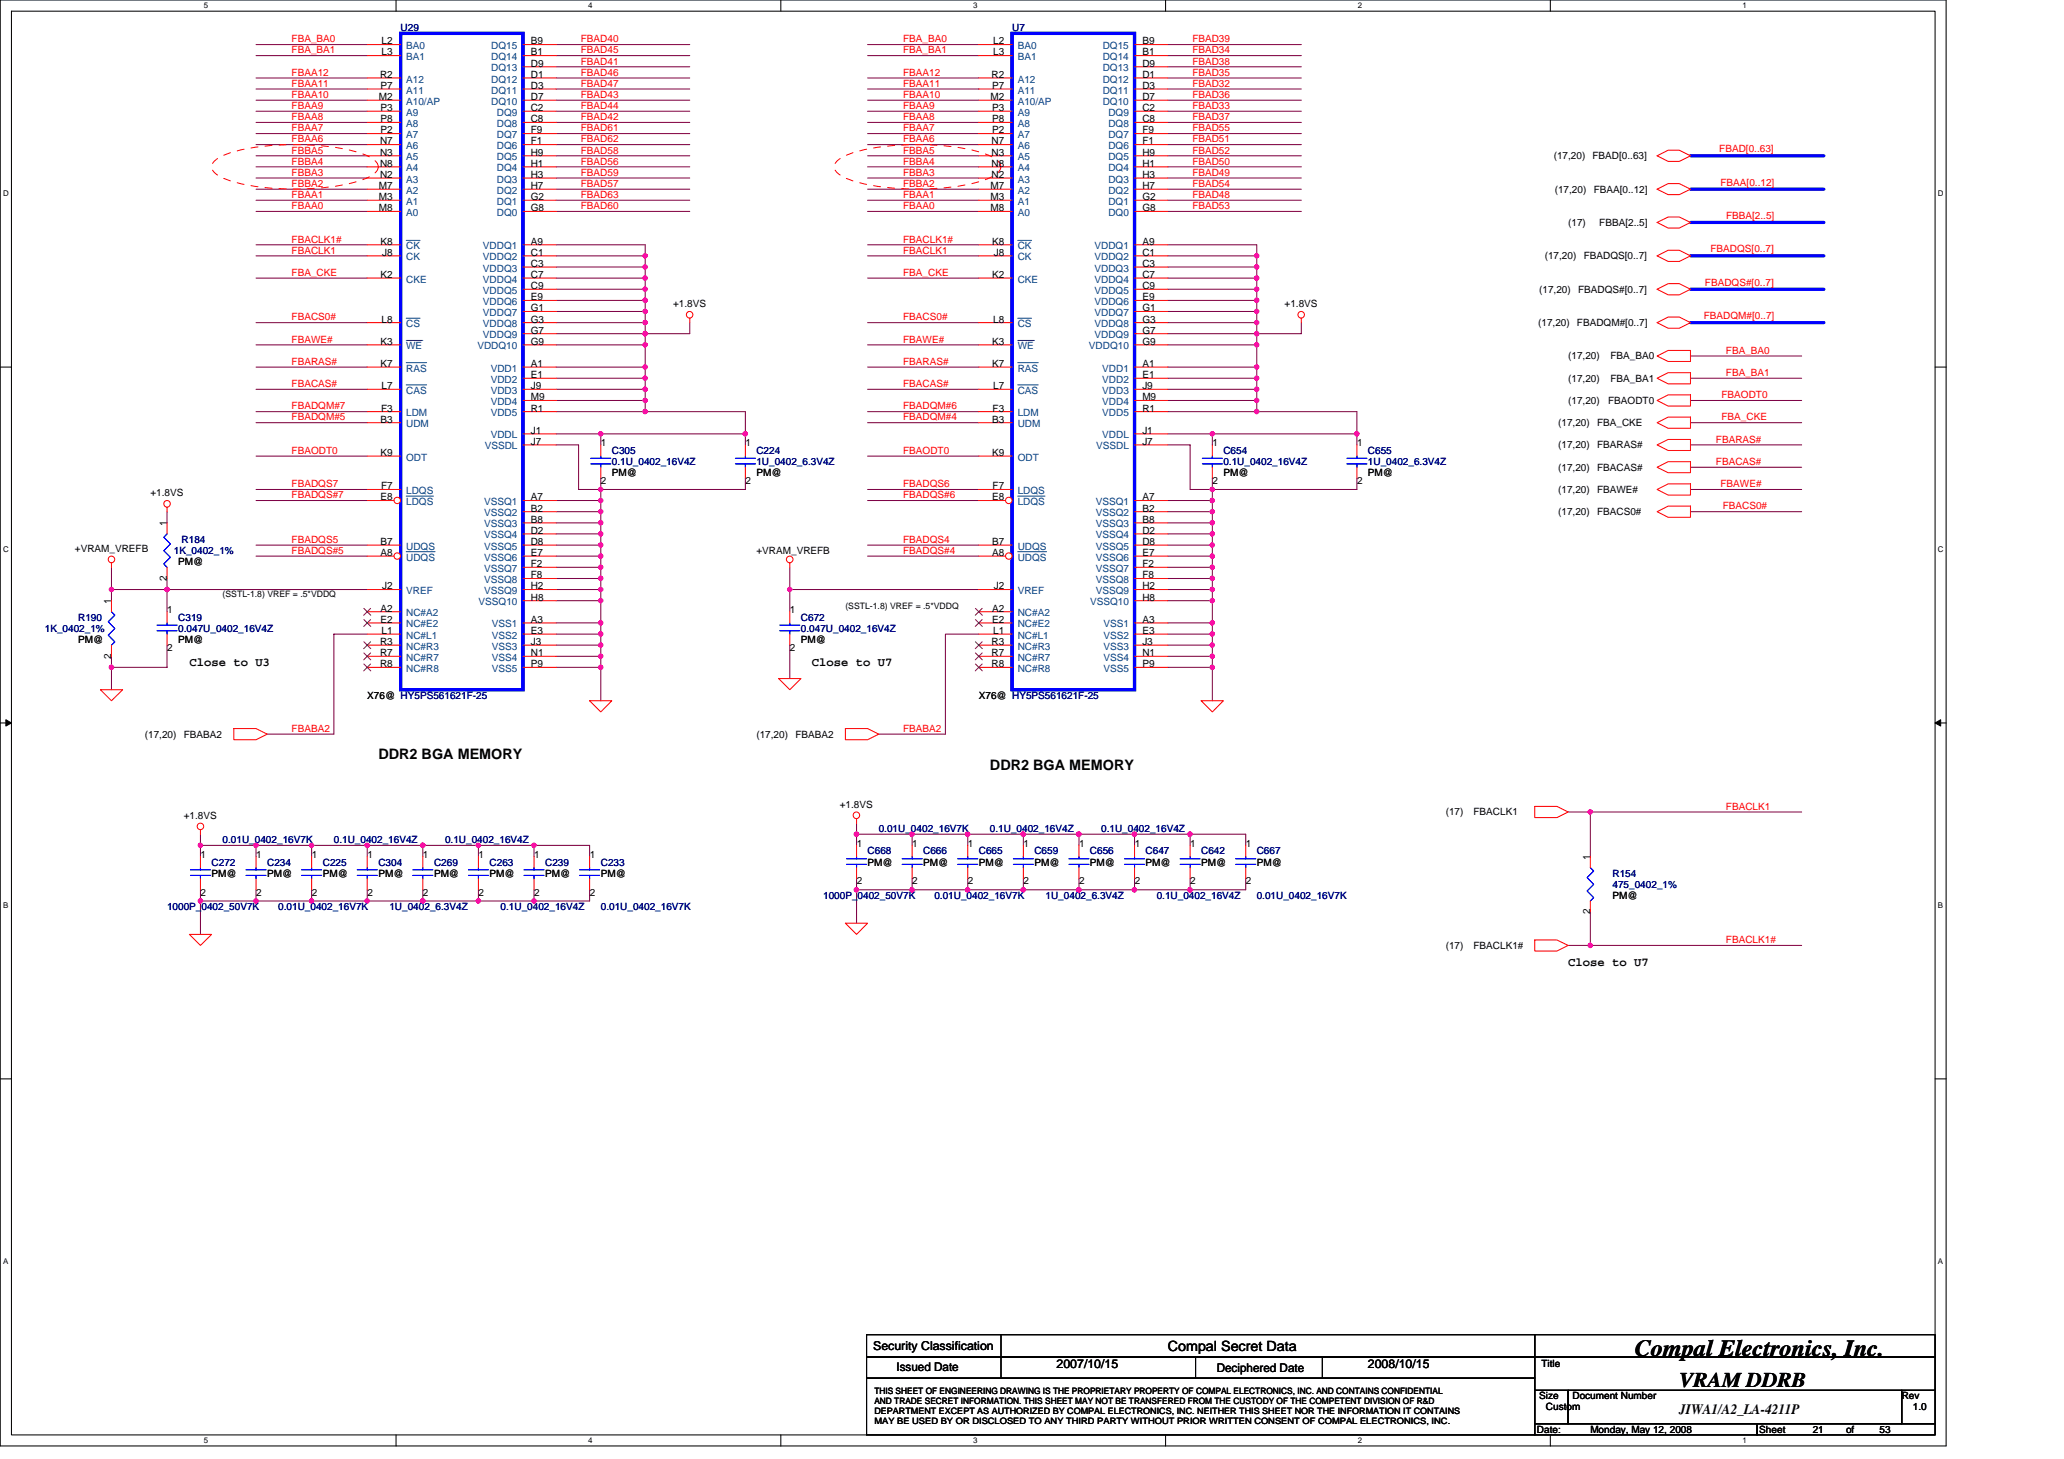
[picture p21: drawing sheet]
<svg xmlns="http://www.w3.org/2000/svg" width="297mm" height="210mm" viewBox="0 0 297 210" stroke-linecap="round" stroke-linejoin="round" font-family="sans-serif">
<defs><g id="words">
<text font-size="3.3" x="235.3" y="195.1">Compal Electronics, Inc.</text>
<text font-size="3" x="241.7" y="199.6">VRAM DDRB</text>
<g font-size="2.1">
<text x="54.5" y="109.2">DDR2 BGA MEMORY</text>
<text x="142.5" y="110.7">DDR2 BGA MEMORY</text>
<text x="241.7" y="203.5">JIWA1/A2_LA-4211P</text>
</g>
<text font-size="2" x="168.1" y="194.3">Compal Secret Data</text>
<g font-size="1.8">
<text x="27.3" y="95.8">Close to U3</text>
<text x="116.9" y="95.8">Close to U7</text>
<text x="225.7" y="139">Close to U7</text>
<text x="125.7" y="194.2">Security Classification</text>
<text x="152.1" y="196.8">2007/10/15</text>
<text x="196.9" y="196.8">2008/10/15</text>
</g>
<g font-size="1.7">
<text x="129" y="197.3">Issued Date</text>
<text x="175.1" y="197.4">Deciphered Date</text>
</g>
<g font-size="1.4" fill="#000080">
<text x="57.7" y="4.5">U29</text>
<text x="145.7" y="4.5">U7</text>
<text x="88" y="65.3">C305</text>
<text x="108.9" y="65.3">C224</text>
<text x="176.1" y="65.3">C654</text>
<text x="196.9" y="65.3">C655</text>
<text x="88" y="66.9">0.1U_0402_16V4Z</text>
<text x="108.9" y="66.9">1U_0402_6.3V4Z</text>
<text x="176.1" y="66.9">0.1U_0402_16V4Z</text>
<text x="196.9" y="66.9">1U_0402_6.3V4Z</text>
<text x="25" y="79.7">1K_0402_1%</text>
<text x="26.1" y="78.1">R184</text>
<text x="11.3" y="89.3">R190</text>
<text x="25.7" y="89.3">C319</text>
<text x="115.3" y="89.3">C672</text>
<text x="6.5" y="90.9">1K_0402_1%</text>
<text x="25.7" y="90.9">0.047U_0402_16V4Z</text>
<text x="115.3" y="90.9">0.047U_0402_16V4Z</text>
<text x="126.5" y="119.7">0.01U_0402_16V7K</text>
<text x="142.5" y="119.7">0.1U_0402_16V4Z</text>
<text x="158.5" y="119.7">0.1U_0402_16V4Z</text>
<text x="30.5" y="124.5">C272</text>
<text x="32" y="121.3">0.01U_0402_16V7K</text>
<text x="38.5" y="124.5">C234</text>
<text x="46.5" y="124.5">C225</text>
<text x="48" y="121.3">0.1U_0402_16V4Z</text>
<text x="54.5" y="124.5">C304</text>
<text x="62.5" y="124.5">C269</text>
<text x="64" y="121.3">0.1U_0402_16V4Z</text>
<text x="70.5" y="124.5">C263</text>
<text x="78.5" y="124.5">C239</text>
<text x="86.5" y="124.5">C233</text>
<text x="124.9" y="122.9">C668</text>
<text x="132.9" y="122.9">C666</text>
<text x="140.9" y="122.9">C665</text>
<text x="148.9" y="122.9">C659</text>
<text x="156.9" y="122.9">C656</text>
<text x="164.9" y="122.9">C647</text>
<text x="172.9" y="122.9">C642</text>
<text x="180.9" y="122.9">C667</text>
<text x="24" y="130.9">1000P_0402_50V7K</text>
<text x="40" y="130.9">0.01U_0402_16V7K</text>
<text x="56" y="130.9">1U_0402_6.3V4Z</text>
<text x="72" y="130.9">0.1U_0402_16V4Z</text>
<text x="86.5" y="130.9">0.01U_0402_16V7K</text>
<text x="118.5" y="129.3">1000P_0402_50V7K</text>
<text x="134.5" y="129.3">0.01U_0402_16V7K</text>
<text x="150.5" y="129.3">1U_0402_6.3V4Z</text>
<text x="166.5" y="129.3">0.1U_0402_16V4Z</text>
<text x="180.9" y="129.3">0.01U_0402_16V7K</text>
<text x="232.1" y="126.1">R154</text>
<text x="232.1" y="127.7">475_0402_1%</text>
</g>
<g font-size="1.4" fill="#f00">
<text x="42" y="7.7">FBA_BA1</text>
<text x="42" y="6.1">FBA_BA0</text>
<text x="42" y="10.9">FBAA12</text>
<text x="83.6" y="10.9">FBAD46</text>
<text x="83.6" y="7.7">FBAD45</text>
<text x="83.6" y="9.3">FBAD41</text>
<text x="83.6" y="6.1">FBAD40</text>
<text x="130" y="7.7">FBA_BA1</text>
<text x="130" y="6.1">FBA_BA0</text>
<text x="130" y="10.9">FBAA12</text>
<text x="171.6" y="7.7">FBAD34</text>
<text x="171.6" y="6.1">FBAD39</text>
<text x="171.6" y="9.3">FBAD38</text>
<text x="171.6" y="10.9">FBAD35</text>
<text x="42" y="17.3">FBAA8</text>
<text x="42" y="14.1">FBAA10</text>
<text x="42" y="15.7">FBAA9</text>
<text x="42" y="12.5">FBAA11</text>
<text x="83.6" y="15.7">FBAD44</text>
<text x="83.6" y="12.5">FBAD47</text>
<text x="83.6" y="17.3">FBAD42</text>
<text x="83.6" y="14.1">FBAD43</text>
<text x="130" y="17.3">FBAA8</text>
<text x="130" y="14.1">FBAA10</text>
<text x="130" y="15.7">FBAA9</text>
<text x="130" y="12.5">FBAA11</text>
<text x="171.6" y="15.7">FBAD33</text>
<text x="171.6" y="12.5">FBAD32</text>
<text x="171.6" y="17.3">FBAD37</text>
<text x="171.6" y="14.1">FBAD36</text>
<text x="42" y="23.7">FBBA4</text>
<text x="42" y="22.1">FBBA5</text>
<text x="42" y="18.9">FBAA7</text>
<text x="42" y="20.5">FBAA6</text>
<text x="83.6" y="20.5">FBAD62</text>
<text x="83.6" y="18.9">FBAD61</text>
<text x="83.6" y="22.1">FBAD58</text>
<text x="83.6" y="23.7">FBAD56</text>
<text x="130" y="23.7">FBBA4</text>
<text x="130" y="22.1">FBBA5</text>
<text x="130" y="18.9">FBAA7</text>
<text x="130" y="20.5">FBAA6</text>
<text x="171.6" y="23.7">FBAD50</text>
<text x="171.6" y="18.9">FBAD55</text>
<text x="171.6" y="22.1">FBAD52</text>
<text x="171.6" y="20.5">FBAD51</text>
<text x="247.4" y="21.9">FBAD[0..63]</text>
<text x="42" y="26.9">FBBA2</text>
<text x="42" y="28.5">FBAA1</text>
<text x="42" y="25.3">FBBA3</text>
<text x="83.6" y="25.3">FBAD59</text>
<text x="83.6" y="26.9">FBAD57</text>
<text x="83.6" y="28.5">FBAD63</text>
<text x="130" y="26.9">FBBA2</text>
<text x="130" y="28.5">FBAA1</text>
<text x="130" y="25.3">FBBA3</text>
<text x="171.6" y="28.5">FBAD48</text>
<text x="171.6" y="26.9">FBAD54</text>
<text x="171.6" y="25.3">FBAD49</text>
<text x="247.6" y="26.7">FBAA[0..12]</text>
<text x="42" y="34.9">FBACLK1#</text>
<text x="42" y="30.1">FBAA0</text>
<text x="83.6" y="30.1">FBAD60</text>
<text x="130" y="34.9">FBACLK1#</text>
<text x="130" y="30.1">FBAA0</text>
<text x="171.6" y="30.1">FBAD53</text>
<text x="248.4" y="31.5">FBBA[2..5]</text>
<text x="42" y="39.7">FBA_CKE</text>
<text x="42" y="36.5">FBACLK1</text>
<text x="130" y="36.5">FBACLK1</text>
<text x="130" y="39.7">FBA_CKE</text>
<text x="245.4" y="41.1">FBADQS#[0..7]</text>
<text x="246.2" y="36.3">FBADQS[0..7]</text>
<text x="42" y="46.1">FBACS0#</text>
<text x="130" y="46.1">FBACS0#</text>
<text x="245.2" y="45.9">FBADQM#[0..7]</text>
<text x="42" y="49.3">FBAWE#</text>
<text x="42" y="52.5">FBARAS#</text>
<text x="130" y="49.3">FBAWE#</text>
<text x="130" y="52.5">FBARAS#</text>
<text x="248.4" y="50.9">FBA_BA0</text>
<text x="42" y="55.7">FBACAS#</text>
<text x="42" y="58.9">FBADQM#7</text>
<text x="130" y="55.7">FBACAS#</text>
<text x="130" y="58.9">FBADQM#6</text>
<text x="247.8" y="57.3">FBAODT0</text>
<text x="248.4" y="54.1">FBA_BA1</text>
<text x="42" y="65.3">FBAODT0</text>
<text x="42" y="60.5">FBADQM#5</text>
<text x="130" y="65.3">FBAODT0</text>
<text x="130" y="60.5">FBADQM#4</text>
<text x="246.9" y="63.7">FBARAS#</text>
<text x="247.8" y="60.5">FBA_CKE</text>
<text x="42" y="71.7">FBADQS#7</text>
<text x="42" y="70.1">FBADQS7</text>
<text x="130" y="71.7">FBADQS#6</text>
<text x="130" y="70.1">FBADQS6</text>
<text x="246.9" y="66.9">FBACAS#</text>
<text x="247.6" y="70.1">FBAWE#</text>
<text x="247.9" y="73.3">FBACS0#</text>
<text x="42" y="79.7">FBADQS#5</text>
<text x="42" y="78.1">FBADQS5</text>
<text x="130" y="79.7">FBADQS#4</text>
<text x="130" y="78.1">FBADQS4</text>
<text x="42" y="105.3">FBABA2</text>
<text x="130" y="105.3">FBABA2</text>
<text x="248.4" y="116.5">FBACLK1</text>
<text x="248.4" y="135.7">FBACLK1#</text>
</g>
<g font-size="1.4">
<text x="54.7" y="11.2">R2</text>
<text x="54.9" y="8">L3</text>
<text x="54.9" y="6.4">L2</text>
<text x="76.4" y="8">B1</text>
<text x="76.4" y="9.6">D9</text>
<text x="76.4" y="11.2">D1</text>
<text x="76.4" y="6.4">B9</text>
<text x="142.7" y="11.2">R2</text>
<text x="142.9" y="8">L3</text>
<text x="142.9" y="6.4">L2</text>
<text x="164.4" y="8">B1</text>
<text x="164.4" y="9.6">D9</text>
<text x="164.4" y="11.2">D1</text>
<text x="164.4" y="6.4">B9</text>
<text x="54.5" y="14.4">M2</text>
<text x="54.8" y="12.8">P7</text>
<text x="54.8" y="16">P3</text>
<text x="54.8" y="17.6">P8</text>
<text x="76.4" y="16">C2</text>
<text x="76.4" y="17.6">C8</text>
<text x="76.4" y="12.8">D3</text>
<text x="76.4" y="14.4">D7</text>
<text x="142.5" y="14.4">M2</text>
<text x="142.8" y="12.8">P7</text>
<text x="142.8" y="16">P3</text>
<text x="142.8" y="17.6">P8</text>
<text x="164.4" y="16">C2</text>
<text x="164.4" y="17.6">C8</text>
<text x="164.4" y="12.8">D3</text>
<text x="164.4" y="14.4">D7</text>
<text x="54.7" y="20.8">N7</text>
<text x="54.7" y="22.4">N3</text>
<text x="54.7" y="24">N8</text>
<text x="54.8" y="19.2">P2</text>
<text x="76.4" y="19.2">F9</text>
<text x="76.4" y="20.8">F1</text>
<text x="76.4" y="22.4">H9</text>
<text x="76.4" y="24">H1</text>
<text x="142.7" y="20.8">N7</text>
<text x="142.7" y="22.4">N3</text>
<text x="142.7" y="24">N8</text>
<text x="142.8" y="19.2">P2</text>
<text x="164.4" y="19.2">F9</text>
<text x="164.4" y="20.8">F1</text>
<text x="164.4" y="22.4">H9</text>
<text x="164.4" y="24">H1</text>
<text x="223.6" y="22.9">(17,20)</text>
<text x="229.2" y="22.9">FBAD[0..63]</text>
<text x="54.5" y="28.8">M3</text>
<text x="54.5" y="27.2">M7</text>
<text x="54.7" y="25.6">N2</text>
<text x="76.4" y="25.6">H3</text>
<text x="76.4" y="27.2">H7</text>
<text x="76.4" y="28.8">G2</text>
<text x="142.5" y="28.8">M3</text>
<text x="142.5" y="27.2">M7</text>
<text x="142.7" y="25.6">N2</text>
<text x="164.4" y="25.6">H3</text>
<text x="164.4" y="27.2">H7</text>
<text x="164.4" y="28.8">G2</text>
<text x="223.7" y="27.7">(17,20)</text>
<text x="229.4" y="27.7">FBAA[0..12]</text>
<text x="54.5" y="30.4">M8</text>
<text x="54.8" y="35.2">K8</text>
<text x="76.4" y="30.4">G8</text>
<text x="76.4" y="35.2">A9</text>
<text x="142.5" y="30.4">M8</text>
<text x="142.8" y="35.2">K8</text>
<text x="164.4" y="30.4">G8</text>
<text x="164.4" y="35.2">A9</text>
<text x="225.7" y="32.5">(17)</text>
<text x="230.2" y="32.5">FBBA[2..5]</text>
<text x="54.8" y="40">K2</text>
<text x="55" y="36.8">J8</text>
<text x="76.4" y="36.8">C1</text>
<text x="76.4" y="38.4">C3</text>
<text x="76.4" y="40">C7</text>
<text x="76.4" y="41.6">C9</text>
<text x="142.8" y="40">K2</text>
<text x="143" y="36.8">J8</text>
<text x="164.4" y="36.8">C1</text>
<text x="164.4" y="38.4">C3</text>
<text x="164.4" y="40">C7</text>
<text x="164.4" y="41.6">C9</text>
<text x="222.3" y="37.3">(17,20)</text>
<text x="227.9" y="37.3">FBADQS[0..7]</text>
<text x="54.9" y="46.4">L8</text>
<text x="76.4" y="43.2">E9</text>
<text x="76.4" y="44.8">G1</text>
<text x="76.4" y="46.4">G3</text>
<text x="76.4" y="48">G7</text>
<text x="96.9" y="44.2">+1.8VS</text>
<text x="142.9" y="46.4">L8</text>
<text x="164.4" y="43.2">E9</text>
<text x="164.4" y="44.8">G1</text>
<text x="164.4" y="46.4">G3</text>
<text x="164.4" y="48">G7</text>
<text x="184.9" y="44.2">+1.8VS</text>
<text x="221.4" y="46.9">(17,20)</text>
<text x="221.5" y="42.1">(17,20)</text>
<text x="226.9" y="46.9">FBADQM#[0..7]</text>
<text x="227.1" y="42.1">FBADQS#[0..7]</text>
<text x="54.8" y="52.8">K7</text>
<text x="54.8" y="49.6">K3</text>
<text x="76.4" y="52.8">A1</text>
<text x="76.4" y="49.6">G9</text>
<text x="142.8" y="52.8">K7</text>
<text x="142.8" y="49.6">K3</text>
<text x="164.4" y="52.8">A1</text>
<text x="164.4" y="49.6">G9</text>
<text x="225.7" y="51.7">(17,20)</text>
<text x="231.8" y="51.7">FBA_BA0</text>
<text x="54.8" y="59.2">F3</text>
<text x="54.9" y="56">L7</text>
<text x="76.4" y="54.4">E1</text>
<text x="76.4" y="56">J9</text>
<text x="76.4" y="57.6">M9</text>
<text x="76.4" y="59.2">R1</text>
<text x="142.9" y="59.2">F3</text>
<text x="142.9" y="56">L7</text>
<text x="164.4" y="54.4">E1</text>
<text x="164.4" y="56">J9</text>
<text x="164.4" y="57.6">M9</text>
<text x="164.4" y="59.2">R1</text>
<text x="225.7" y="58.1">(17,20)</text>
<text x="225.7" y="54.9">(17,20)</text>
<text x="231.4" y="58.1">FBAODT0</text>
<text x="231.8" y="54.9">FBA_BA1</text>
<text x="54.8" y="60.8">B3</text>
<text x="54.8" y="65.6">K9</text>
<text x="76.4" y="62.4">J1</text>
<text x="76.4" y="64">J7</text>
<text x="86.5" y="64.2">1</text>
<text x="107.3" y="64.2">1</text>
<text x="142.8" y="60.8">B3</text>
<text x="142.8" y="65.6">K9</text>
<text x="164.4" y="62.4">J1</text>
<text x="164.4" y="64">J7</text>
<text x="174.5" y="64.2">1</text>
<text x="195.3" y="64.2">1</text>
<text x="224.2" y="61.3">(17,20)</text>
<text x="224.2" y="64.5">(17,20)</text>
<text x="229.8" y="61.3">FBA_CKE</text>
<text x="229.8" y="64.5">FBARAS#</text>
<text x="21.7" y="71.4">+1.8VS</text>
<text x="54.8" y="72">E8</text>
<text x="54.8" y="70.4">F7</text>
<text x="76.4" y="72">A7</text>
<text x="86.5" y="69.6">2</text>
<text x="88" y="68.5">PM@</text>
<text x="107.3" y="69.6">2</text>
<text x="108.9" y="68.5">PM@</text>
<text x="142.8" y="72">E8</text>
<text x="142.9" y="70.4">F7</text>
<text x="164.4" y="72">A7</text>
<text x="174.5" y="69.6">2</text>
<text x="176.1" y="68.5">PM@</text>
<text x="195.3" y="69.6">2</text>
<text x="196.9" y="68.5">PM@</text>
<text x="224.2" y="67.7">(17,20)</text>
<text x="224.2" y="70.9">(17,20)</text>
<text x="229.8" y="67.7">FBACAS#</text>
<text x="229.8" y="70.9">FBAWE#</text>
<text x="24" y="75.7" transform="rotate(-90 24 75.7)">1</text>
<text x="76.4" y="73.6">B2</text>
<text x="76.4" y="75.2">B8</text>
<text x="76.4" y="76.8">D2</text>
<text x="164.4" y="73.6">B2</text>
<text x="164.4" y="75.2">B8</text>
<text x="164.4" y="76.8">D2</text>
<text x="224.2" y="74.1">(17,20)</text>
<text x="229.8" y="74.1">FBACS0#</text>
<text x="10.8" y="79.4">+VRAM_VREFB</text>
<text x="24" y="83.5" transform="rotate(-90 24 83.5)">2</text>
<text x="25.7" y="81.3">PM@</text>
<text x="54.8" y="78.4">B7</text>
<text x="54.8" y="80">A8</text>
<text x="76.4" y="78.4">D8</text>
<text x="76.4" y="80">E7</text>
<text x="76.4" y="81.6">F2</text>
<text x="76.4" y="83.2">F8</text>
<text x="108.9" y="79.7">+VRAM_VREFB</text>
<text x="142.8" y="78.4">B7</text>
<text x="142.8" y="80">A8</text>
<text x="164.4" y="78.4">D8</text>
<text x="164.4" y="80">E7</text>
<text x="164.4" y="81.6">F2</text>
<text x="164.4" y="83.2">F8</text>
<text x="16" y="86.9" transform="rotate(-90 16 86.9)">1</text>
<text x="24.1" y="88.2">1</text>
<text x="54.8" y="88">A2</text>
<text x="54.8" y="89.6">E2</text>
<text x="55" y="84.8">J2</text>
<text x="76.4" y="84.8">H2</text>
<text x="76.4" y="89.6">A3</text>
<text x="76.4" y="86.4">H8</text>
<text x="113.7" y="88.2">1</text>
<text x="142.8" y="88">A2</text>
<text x="142.8" y="89.6">E2</text>
<text x="143" y="84.8">J2</text>
<text x="164.4" y="84.8">H2</text>
<text x="164.4" y="89.6">A3</text>
<text x="164.4" y="86.4">H8</text>
<text x="11.3" y="92.5">PM@</text>
<text x="16" y="94.7" transform="rotate(-90 16 94.7)">2</text>
<text x="24.1" y="93.6">2</text>
<text x="25.7" y="92.5">PM@</text>
<text x="54.7" y="96">R8</text>
<text x="54.7" y="92.8">R3</text>
<text x="54.7" y="94.4">R7</text>
<text x="54.9" y="91.2">L1</text>
<text x="76.4" y="91.2">E3</text>
<text x="76.4" y="92.8">J3</text>
<text x="76.4" y="94.4">N1</text>
<text x="76.4" y="96">P9</text>
<text x="113.7" y="93.6">2</text>
<text x="115.3" y="92.5">PM@</text>
<text x="142.7" y="96">R8</text>
<text x="142.7" y="92.8">R3</text>
<text x="142.7" y="94.4">R7</text>
<text x="142.9" y="91.2">L1</text>
<text x="164.4" y="91.2">E3</text>
<text x="164.4" y="92.8">J3</text>
<text x="164.4" y="94.4">N1</text>
<text x="164.4" y="96">P9</text>
<text x="52.8" y="100.5">X76@ HY5PS561621F-25</text>
<text x="140.9" y="100.5">X76@ HY5PS561621F-25</text>
<text x="20.8" y="106.1">(17,20)</text>
<text x="26.5" y="106.1">FBABA2</text>
<text x="108.9" y="106.1">(17,20)</text>
<text x="114.5" y="106.1">FBABA2</text>
<text x="26.5" y="117.8">+1.8VS</text>
<text x="120.9" y="116.2">+1.8VS</text>
<text x="208.1" y="117.3">(17)</text>
<text x="212.1" y="117.3">FBACLK1</text>
<text x="28.9" y="123.4">1</text>
<text x="36.9" y="123.4">1</text>
<text x="44.9" y="123.4">1</text>
<text x="52.9" y="123.4">1</text>
<text x="60.9" y="123.4">1</text>
<text x="68.9" y="123.4">1</text>
<text x="76.9" y="123.4">1</text>
<text x="84.9" y="123.4">1</text>
<text x="123.3" y="121.8">1</text>
<text x="124.9" y="124.5">PM@</text>
<text x="131.3" y="121.8">1</text>
<text x="132.9" y="124.5">PM@</text>
<text x="139.3" y="121.8">1</text>
<text x="140.9" y="124.5">PM@</text>
<text x="147.3" y="121.8">1</text>
<text x="148.9" y="124.5">PM@</text>
<text x="155.3" y="121.8">1</text>
<text x="156.9" y="124.5">PM@</text>
<text x="163.3" y="121.8">1</text>
<text x="164.9" y="124.5">PM@</text>
<text x="171.3" y="121.8">1</text>
<text x="172.9" y="124.5">PM@</text>
<text x="179.3" y="121.8">1</text>
<text x="180.9" y="124.5">PM@</text>
<text x="228.9" y="123.7" transform="rotate(-90 228.9 123.7)">1</text>
<text x="28.9" y="128.8">2</text>
<text x="30.5" y="126.1">PM@</text>
<text x="36.9" y="128.8">2</text>
<text x="38.5" y="126.1">PM@</text>
<text x="44.9" y="128.8">2</text>
<text x="46.5" y="126.1">PM@</text>
<text x="52.9" y="128.8">2</text>
<text x="54.5" y="126.1">PM@</text>
<text x="60.9" y="128.8">2</text>
<text x="62.5" y="126.1">PM@</text>
<text x="68.9" y="128.8">2</text>
<text x="70.5" y="126.1">PM@</text>
<text x="76.9" y="128.8">2</text>
<text x="78.5" y="126.1">PM@</text>
<text x="84.9" y="128.8">2</text>
<text x="86.5" y="126.1">PM@</text>
<text x="123.3" y="127.2">2</text>
<text x="131.3" y="127.2">2</text>
<text x="139.3" y="127.2">2</text>
<text x="147.3" y="127.2">2</text>
<text x="155.3" y="127.2">2</text>
<text x="163.3" y="127.2">2</text>
<text x="171.3" y="127.2">2</text>
<text x="179.3" y="127.2">2</text>
<text x="228.9" y="131.6" transform="rotate(-90 228.9 131.6)">2</text>
<text x="232.1" y="129.3">PM@</text>
<text x="208.1" y="136.5">(17)</text>
<text x="212.1" y="136.5">FBACLK1#</text>
<text x="221.8" y="196.7">Title</text>
<text x="221.5" y="201.3">Size</text>
<text x="222.5" y="202.9">Custom</text>
<text x="226.3" y="201.3">Document Number</text>
<text x="273.7" y="201.3">Rev</text>
<text x="275.3" y="202.9">1.0</text>
<text x="221.2" y="206.1">Date:</text>
<text x="228.9" y="206.1">Monday, May 12, 2008</text>
<text x="253.2" y="206.1">Sheet</text>
<text x="260.9" y="206.1">21</text>
<text x="265.7" y="206.1">of</text>
<text x="270.5" y="206.1">53</text>
</g>
<g font-size="1.4" fill="#004080">
<text x="58.5" y="8.7">BA1</text>
<text x="58.5" y="7.1">BA0</text>
<text x="58.5" y="11.9">A12</text>
<text x="70.7" y="8.7">DQ14</text>
<text x="70.7" y="10.3">DQ13</text>
<text x="70.7" y="11.9">DQ12</text>
<text x="70.7" y="7.1">DQ15</text>
<text x="146.5" y="8.7">BA1</text>
<text x="146.5" y="7.1">BA0</text>
<text x="146.5" y="11.9">A12</text>
<text x="158.7" y="8.7">DQ14</text>
<text x="158.7" y="10.3">DQ13</text>
<text x="158.7" y="11.9">DQ12</text>
<text x="158.7" y="7.1">DQ15</text>
<text x="58.5" y="13.5">A11</text>
<text x="58.5" y="15.1">A10/AP</text>
<text x="58.5" y="16.7">A9</text>
<text x="70.7" y="13.5">DQ11</text>
<text x="70.7" y="15.1">DQ10</text>
<text x="71.5" y="16.7">DQ9</text>
<text x="146.5" y="13.5">A11</text>
<text x="146.5" y="15.1">A10/AP</text>
<text x="146.5" y="16.7">A9</text>
<text x="158.7" y="13.5">DQ11</text>
<text x="158.7" y="15.1">DQ10</text>
<text x="159.5" y="16.7">DQ9</text>
<text x="58.5" y="18.3">A8</text>
<text x="58.5" y="19.9">A7</text>
<text x="58.5" y="21.5">A6</text>
<text x="58.5" y="23.1">A5</text>
<text x="71.5" y="18.3">DQ8</text>
<text x="71.5" y="19.9">DQ7</text>
<text x="71.5" y="21.5">DQ6</text>
<text x="71.5" y="23.1">DQ5</text>
<text x="146.5" y="18.3">A8</text>
<text x="146.5" y="19.9">A7</text>
<text x="146.5" y="21.5">A6</text>
<text x="146.5" y="23.1">A5</text>
<text x="159.5" y="18.3">DQ8</text>
<text x="159.5" y="19.9">DQ7</text>
<text x="159.5" y="21.5">DQ6</text>
<text x="159.5" y="23.1">DQ5</text>
<text x="58.5" y="24.7">A4</text>
<text x="58.5" y="26.3">A3</text>
<text x="58.5" y="29.5">A1</text>
<text x="58.5" y="27.9">A2</text>
<text x="71.5" y="24.7">DQ4</text>
<text x="71.5" y="26.3">DQ3</text>
<text x="71.5" y="27.9">DQ2</text>
<text x="71.5" y="29.5">DQ1</text>
<text x="146.5" y="24.7">A4</text>
<text x="146.5" y="26.3">A3</text>
<text x="146.5" y="29.5">A1</text>
<text x="146.5" y="27.9">A2</text>
<text x="159.5" y="24.7">DQ4</text>
<text x="159.5" y="26.3">DQ3</text>
<text x="159.5" y="27.9">DQ2</text>
<text x="159.5" y="29.5">DQ1</text>
<text x="58.5" y="31.1">A0</text>
<text x="58.5" y="35.9">CK</text>
<text x="69.5" y="35.9">VDDQ1</text>
<text x="71.5" y="31.1">DQ0</text>
<text x="146.5" y="31.1">A0</text>
<text x="146.5" y="35.9">CK</text>
<text x="157.5" y="35.9">VDDQ1</text>
<text x="159.5" y="31.1">DQ0</text>
<text x="58.5" y="40.7">CKE</text>
<text x="58.5" y="37.5">CK</text>
<text x="69.5" y="37.5">VDDQ2</text>
<text x="69.5" y="39.1">VDDQ3</text>
<text x="69.5" y="40.7">VDDQ4</text>
<text x="146.5" y="40.7">CKE</text>
<text x="146.5" y="37.5">CK</text>
<text x="157.5" y="37.5">VDDQ2</text>
<text x="157.5" y="39.1">VDDQ3</text>
<text x="157.5" y="40.7">VDDQ4</text>
<text x="58.5" y="47.1">CS</text>
<text x="69.5" y="42.3">VDDQ5</text>
<text x="69.5" y="43.9">VDDQ6</text>
<text x="69.5" y="45.5">VDDQ7</text>
<text x="69.5" y="47.1">VDDQ8</text>
<text x="146.5" y="47.1">CS</text>
<text x="157.5" y="42.3">VDDQ5</text>
<text x="157.5" y="43.9">VDDQ6</text>
<text x="157.5" y="45.5">VDDQ7</text>
<text x="157.5" y="47.1">VDDQ8</text>
<text x="58.5" y="53.5">RAS</text>
<text x="58.5" y="50.3">WE</text>
<text x="68.7" y="50.3">VDDQ10</text>
<text x="69.5" y="48.7">VDDQ9</text>
<text x="70.6" y="53.5">VDD1</text>
<text x="146.5" y="53.5">RAS</text>
<text x="146.5" y="50.3">WE</text>
<text x="156.7" y="50.3">VDDQ10</text>
<text x="157.5" y="48.7">VDDQ9</text>
<text x="158.6" y="53.5">VDD1</text>
<text x="58.5" y="59.9">LDM</text>
<text x="58.5" y="56.7">CAS</text>
<text x="70.6" y="55.1">VDD2</text>
<text x="70.6" y="56.7">VDD3</text>
<text x="70.6" y="58.3">VDD4</text>
<text x="70.6" y="59.9">VDD5</text>
<text x="146.5" y="59.9">LDM</text>
<text x="146.5" y="56.7">CAS</text>
<text x="158.6" y="55.1">VDD2</text>
<text x="158.6" y="56.7">VDD3</text>
<text x="158.6" y="58.3">VDD4</text>
<text x="158.6" y="59.9">VDD5</text>
<text x="58.5" y="61.5">UDM</text>
<text x="69.8" y="64.7">VSSDL</text>
<text x="70.6" y="63.1">VDDL</text>
<text x="146.5" y="61.5">UDM</text>
<text x="157.8" y="64.7">VSSDL</text>
<text x="158.6" y="63.1">VDDL</text>
<text x="58.5" y="66.3">ODT</text>
<text x="58.5" y="71.1">LDQS</text>
<text x="146.5" y="66.3">ODT</text>
<text x="146.5" y="71.1">LDQS</text>
<text x="58.5" y="72.7">LDQS</text>
<text x="69.7" y="72.7">VSSQ1</text>
<text x="69.7" y="74.3">VSSQ2</text>
<text x="69.7" y="75.9">VSSQ3</text>
<text x="69.7" y="77.5">VSSQ4</text>
<text x="146.5" y="72.7">LDQS</text>
<text x="157.7" y="72.7">VSSQ1</text>
<text x="157.7" y="74.3">VSSQ2</text>
<text x="157.7" y="75.9">VSSQ3</text>
<text x="157.7" y="77.5">VSSQ4</text>
<text x="58.5" y="80.7">UDQS</text>
<text x="58.5" y="79.1">UDQS</text>
<text x="69.7" y="79.1">VSSQ5</text>
<text x="69.7" y="80.7">VSSQ6</text>
<text x="69.7" y="82.3">VSSQ7</text>
<text x="69.7" y="83.9">VSSQ8</text>
<text x="146.5" y="80.7">UDQS</text>
<text x="146.5" y="79.1">UDQS</text>
<text x="157.7" y="79.1">VSSQ5</text>
<text x="157.7" y="80.7">VSSQ6</text>
<text x="157.7" y="82.3">VSSQ7</text>
<text x="157.7" y="83.9">VSSQ8</text>
<text x="58.5" y="85.5">VREF</text>
<text x="58.5" y="88.7">NC#A2</text>
<text x="68.9" y="87.1">VSSQ10</text>
<text x="69.7" y="85.5">VSSQ9</text>
<text x="146.5" y="85.5">VREF</text>
<text x="146.5" y="88.7">NC#A2</text>
<text x="156.9" y="87.1">VSSQ10</text>
<text x="157.7" y="85.5">VSSQ9</text>
<text x="58.5" y="91.9">NC#L1</text>
<text x="58.5" y="93.5">NC#R3</text>
<text x="58.5" y="95.1">NC#R7</text>
<text x="58.5" y="90.3">NC#E2</text>
<text x="70.8" y="90.3">VSS1</text>
<text x="70.8" y="91.9">VSS2</text>
<text x="70.8" y="93.5">VSS3</text>
<text x="70.8" y="95.1">VSS4</text>
<text x="146.5" y="91.9">NC#L1</text>
<text x="146.5" y="93.5">NC#R3</text>
<text x="146.5" y="95.1">NC#R7</text>
<text x="146.5" y="90.3">NC#E2</text>
<text x="158.8" y="90.3">VSS1</text>
<text x="158.8" y="91.9">VSS2</text>
<text x="158.8" y="93.5">VSS3</text>
<text x="158.8" y="95.1">VSS4</text>
<text x="58.5" y="96.7">NC#R8</text>
<text x="70.8" y="96.7">VSS5</text>
<text x="146.5" y="96.7">NC#R8</text>
<text x="158.8" y="96.7">VSS5</text>
</g>
<g font-size="1.3">
<text x="32" y="86">(SSTL-1.8) VREF = .5*VDDQ</text>
<text x="121.7" y="87.6">(SSTL-1.8) VREF = .5*VDDQ</text>
<text x="125.8" y="200.5">THIS SHEET OF ENGINEERING DRAWING IS THE PROPRIETARY PROPERTY OF COMPAL ELECTRONICS, INC. AND CONTAINS CONFIDENTIAL</text>
<text x="125.8" y="202">AND TRADE SECRET INFORMATION. THIS SHEET MAY NOT BE TRANSFERED FROM THE CUSTODY OF THE COMPETENT DIVISION OF R&amp;D</text>
<text x="125.8" y="203.5">DEPARTMENT EXCEPT AS AUTHORIZED BY COMPAL ELECTRONICS, INC. NEITHER THIS SHEET NOR THE INFORMATION IT CONTAINS</text>
<text x="125.8" y="204.9">MAY BE USED BY OR DISCLOSED TO ANY THIRD PARTY WITHOUT PRIOR WRITTEN CONSENT OF COMPAL ELECTRONICS, INC.</text>
</g>
<g font-size="1.1">
<text x="29.3" y="1.2">5</text>
<text x="84.7" y="1.2">4</text>
<text x="140" y="1.2">3</text>
<text x="195.4" y="1.2">2</text>
<text x="250.8" y="1.2">1</text>
<text x=".4" y="28.2">D</text>
<text x="278.9" y="28.2">D</text>
<text x=".4" y="79.4">C</text>
<text x="278.9" y="79.4">C</text>
<text x=".4" y="130.6">B</text>
<text x="278.9" y="130.6">B</text>
<text x=".4" y="181.8">A</text>
<text x="278.9" y="181.8">A</text>
<text x="29.3" y="207.6">5</text>
<text x="84.7" y="207.6">4</text>
<text x="140" y="207.6">3</text>
<text x="195.4" y="207.6">2</text>
<text x="250.8" y="207.6">1</text>
</g>
</g></defs>
<path d="M0 0h280.1v208h-280.1zM1.6 1.6h276.9v204.8h-276.9z" fill="none" stroke="#000" stroke-width=".15"/>
<g fill="#fff">
<path d="M29.3 .2h.6v1.2h-.6z"/>
<path d="M29.3 206.6h.6v1.3h-.6z"/>
</g>
<path d="M57 0v1.6M57 206.4v1.6" fill="none" stroke="#000" stroke-width=".15"/>
<g fill="#fff">
<path d="M84.7 .2h.6v1.2h-.6z"/>
<path d="M84.7 206.6h.6v1.3h-.6z"/>
</g>
<path d="M112.4 0v1.6M112.4 206.4v1.6" fill="none" stroke="#000" stroke-width=".15"/>
<g fill="#fff">
<path d="M140 .2h.6v1.2h-.6z"/>
<path d="M140 206.6h.6v1.3h-.6z"/>
</g>
<path d="M167.7 0v1.6M167.7 206.4v1.6" fill="none" stroke="#000" stroke-width=".15"/>
<g fill="#fff">
<path d="M195.4 .2h.6v1.2h-.6z"/>
<path d="M195.4 206.6h.6v1.3h-.6z"/>
</g>
<path d="M223.1 0v1.6M223.1 206.4v1.6" fill="none" stroke="#000" stroke-width=".15"/>
<g fill="#fff">
<path d="M250.8 .2h.6v1.2h-.6z"/>
<path d="M250.8 206.6h.6v1.3h-.6z"/>
<path d="M.4 27.2h.8v1.3h-.8z"/>
<path d="M278.9 27.2h.8v1.3h-.8z"/>
<path d="M.4 78.4h.8v1.3h-.8z"/>
<path d="M278.9 78.4h.8v1.3h-.8z"/>
</g>
<path d="M0 52.8h1.6M278.5 52.8h1.6" fill="none" stroke="#000" stroke-width=".15"/>
<g fill="#fff">
<path d="M.4 129.6h.8v1.3h-.8z"/>
<path d="M278.9 129.6h.7v1.3h-.7z"/>
</g>
<path d="M0 104h1.6M278.5 104h1.6" fill="none" stroke="#000" stroke-width=".15"/>
<path d="M.8 103.5l.8 .5-.8 .5zM278.5 104l.8-.5v1z" fill="#000" stroke="#000" stroke-width=".14"/>
<g fill="#fff">
<path d="M.4 180.8h.8v1.3h-.8z"/>
<path d="M278.9 180.8h.7v1.3h-.7z"/>
</g>
<g fill="none" stroke="#000" stroke-width=".15">
<path d="M0 155.2h1.6M278.5 155.2h1.6M124.7 192h96.2v3.2h-96.2zM124.7 195.2h96.2v3.1h-96.2zM124.7 198.3h96.2v8.1h-96.2zM144.1 192v6.3M172.1 195.2v3.1M190.3 195.2v3.1M220.9 192h57.6v3.2h-57.6zM220.9 195.2h57.6v4.8h-57.6zM220.9 204.8h32v1.6h-32zM220.9 200h4.8v4.8h-4.8z"/>
<path d="M225.7 200h48v4.8h-48zM252.9 204.8h25.6v1.6h-25.6zM273.7 200h4.8v4.8h-4.8z"/>
</g>
<g fill="none" stroke="#800040" stroke-width=".15">
<path d="M36.8 17.6h16M36.8 19.2h16M36.8 14.4h16M36.8 16h16M36.8 12.8h16M36.8 8h16M36.8 6.4h16M36.8 11.2h16M80 17.6h19.3M80 19.2h19.3M80 14.4h19.3M80 16h19.3"/>
<path d="M80 12.8h19.3M80 8h19.3M80 6.4h19.3M80 11.2h19.3M80 9.6h19.3M124.9 17.6h16M124.9 19.2h16M124.9 14.4h16M124.9 16h16M124.9 12.8h16M124.9 8h16M124.9 6.4h16"/>
<path d="M124.9 11.2h16M168.1 17.6h19.2M168.1 19.2h19.2M168.1 14.4h19.2M168.1 16h19.2M168.1 12.8h19.2M168.1 8h19.2M168.1 6.4h19.2M168.1 11.2h19.2M168.1 9.6h19.2M36.8 36.8h16M36.8 35.2h16"/>
<path d="M36.8 27.2h16M36.8 28.8h16M36.8 30.4h16M36.8 25.6h16M36.8 24h16M36.8 22.4h16M36.8 20.8h16M80 36.8h12.9M80 38.4h12.9M80 35.2h12.9v24M80 27.2h19.3M80 28.8h19.3"/>
<path d="M80 30.4h19.3M80 25.6h19.3M80 24h19.3M80 22.4h19.3M80 20.8h19.3M124.9 36.8h16M124.9 35.2h16M124.9 27.2h16M124.9 28.8h16M124.9 30.4h16M124.9 25.6h16M124.9 24h16"/>
<path d="M124.9 22.4h16M124.9 20.8h16M168.1 36.8h12.8M168.1 38.4h12.8M168.1 35.2h12.8v24M168.1 27.2h19.2M168.1 28.8h19.2M168.1 30.4h19.2M168.1 25.6h19.2M168.1 24h19.2M168.1 22.4h19.2M168.1 20.8h19.2"/>
<path d="M36.8 49.6h16M36.8 52.8h16M36.8 46.4h16M36.8 40h16M36.8 59.2h16M36.8 56h16M80 49.6h12.9M80 52.8h12.9M80 44.8h12.9M80 43.2h12.9M80 46.4h12.9M80 40h12.9"/>
<path d="M80 41.6h12.9M80 57.6h12.9M80 59.2h27.3v4.8M80 54.4h12.9M80 56h12.9M99.3 46.4v1.6h-19.3M124.9 49.6h16M124.9 52.8h16M124.9 46.4h16M124.9 40h16M124.9 59.2h16M124.9 56h16"/>
<path d="M168.1 49.6h12.8M168.1 52.8h12.8M168.1 44.8h12.8M168.1 43.2h12.8M168.1 46.4h12.8M168.1 40h12.8M168.1 41.6h12.8M168.1 57.6h12.8M168.1 59.2h27.2v4.8M168.1 54.4h12.8M168.1 56h12.8M187.3 46.4v1.6h-19.2"/>
<path d="M243.3 57.6h16M243.3 54.4h16M243.3 51.2h16M24 73.6v1.6M36.8 72h16M36.8 65.6h16M36.8 78.4h16M36.8 70.4h16M36.8 60.8h16M80 72h6.5M80 73.6h6.5M80 75.2h6.5"/>
<path d="M80 62.4h27.3M80 78.4h6.5M80 76.8h6.5M80 64h3.3v6.4h24v-1.6M86.5 62.4v1.6M86.5 68.8v32M124.9 72h16M124.9 65.6h16M124.9 78.4h16M124.9 70.4h16M124.9 60.8h16M168.1 72h6.4"/>
<path d="M168.1 73.6h6.4M168.1 75.2h6.4M168.1 62.4h27.2M168.1 78.4h6.4M168.1 76.8h6.4M168.1 64h3.2v6.4h24v-1.6M174.5 62.4v1.6M174.5 68.8v32M243.3 73.6h16M243.3 70.4h16M243.3 64h16M243.3 60.8h16"/>
<path d="M243.3 67.2h16M16 84.8h36.8M16 81.6v4.8M16 94.4v4.8M24 92.8v3.2h-8M24 83.2v4.8M36.8 80h16M52.8 91.2h-4.8v14.4h-9.5M80 89.6h6.5M80 86.4h6.5M80 94.4h6.5M80 83.2h6.5"/>
<path d="M80 80h6.5M80 81.6h6.5M80 84.8h6.5M80 92.8h6.5M80 91.2h6.5M80 96h6.5M113.7 81.6v6.4M113.7 92.8v4.8M113.7 84.8h27.2M124.9 80h16M140.9 91.2h-4.8v14.4h-9.6M168.1 89.6h6.4"/>
<path d="M168.1 86.4h6.4M168.1 94.4h6.4M168.1 83.2h6.4M168.1 80h6.4M168.1 81.6h6.4M168.1 84.8h6.4M168.1 92.8h6.4M168.1 91.2h6.4M168.1 96h6.4M123.3 118.4v3.2M225.7 116.8h33.6M228.9 116.8v6.4"/>
<path d="M28.8 121.6h56.1v1.6M28.8 120v3.2M28.8 128v6.4M36.8 121.6v1.6M36.8 128v1.6M44.8 121.6v1.6M44.8 128v1.6M52.8 121.6v1.6M52.8 128v1.6M60.9 121.6v1.6M60.9 128v1.6M68.9 121.6v1.6"/>
<path d="M68.9 128v1.6M76.9 121.6v1.6M76.9 128v1.6M84.9 128v1.6h-56.1M123.3 120h56v1.6M123.3 126.4v6.4M131.3 120v1.6M131.3 126.4v1.6M139.3 120v1.6M139.3 126.4v1.6M147.3 120v1.6M147.3 126.4v1.6"/>
<path d="M155.3 120v1.6M155.3 126.4v1.6M163.3 120v1.6M163.3 126.4v1.6M171.3 120v1.6M171.3 126.4v1.6M179.3 126.4v1.6h-56M225.7 136h33.6M228.9 131.2v4.8"/>
</g>
<g fill="#f0f" stroke="#f0f" stroke-width=".15">
<circle cx="86.4" cy="72" r=".32"/>
<circle cx="174.5" cy="92.8" r=".31"/>
<circle cx="86.4" cy="73.6" r=".31"/>
<circle cx="174.5" cy="62.4" r=".31"/>
<circle cx="180.8" cy="59.2" r=".32"/>
<circle cx="174.5" cy="80" r=".32"/>
<circle cx="174.5" cy="96" r=".32"/>
<circle cx="174.5" cy="83.2" r=".32"/>
<circle cx="180.8" cy="40" r=".32"/>
<circle cx="180.9" cy="38.4" r=".31"/>
<circle cx="180.9" cy="36.8" r=".31"/>
<circle cx="180.9" cy="41.6" r=".31"/>
<circle cx="180.9" cy="57.6" r=".31"/>
<circle cx="180.9" cy="44.8" r=".31"/>
<circle cx="180.9" cy="46.4" r=".31"/>
<circle cx="180.9" cy="52.8" r=".31"/>
<circle cx="180.8" cy="48" r=".32"/>
<circle cx="180.9" cy="49.6" r=".31"/>
<circle cx="180.8" cy="56" r=".32"/>
<circle cx="180.9" cy="54.4" r=".31"/>
<circle cx="180.8" cy="43.2" r=".32"/>
<circle cx="86.4" cy="75.2" r=".32"/>
<circle cx="86.4" cy="92.8" r=".31"/>
<circle cx="86.4" cy="70.4" r=".31"/>
<circle cx="86.4" cy="78.4" r=".31"/>
<circle cx="86.4" cy="76.8" r=".31"/>
<circle cx="86.4" cy="80" r=".32"/>
<circle cx="86.4" cy="86.4" r=".31"/>
<circle cx="86.4" cy="89.6" r=".31"/>
<circle cx="86.4" cy="81.6" r=".31"/>
<circle cx="86.4" cy="83.2" r=".32"/>
<circle cx="86.4" cy="84.8" r=".31"/>
<circle cx="86.4" cy="96" r=".32"/>
<circle cx="86.4" cy="91.2" r=".32"/>
<circle cx="92.8" cy="38.4" r=".31"/>
<circle cx="92.8" cy="52.8" r=".31"/>
<circle cx="92.8" cy="43.2" r=".32"/>
<circle cx="86.4" cy="94.4" r=".31"/>
<circle cx="174.5" cy="75.2" r=".32"/>
<circle cx="174.5" cy="91.2" r=".32"/>
<circle cx="174.5" cy="89.6" r=".31"/>
<circle cx="174.5" cy="70.4" r=".31"/>
<circle cx="174.5" cy="72" r=".32"/>
<circle cx="174.5" cy="78.4" r=".31"/>
<circle cx="174.5" cy="76.8" r=".31"/>
<circle cx="174.5" cy="81.6" r=".31"/>
<circle cx="174.5" cy="84.8" r=".31"/>
<circle cx="174.5" cy="73.6" r=".31"/>
<circle cx="174.5" cy="94.4" r=".31"/>
<circle cx="174.5" cy="86.4" r=".31"/>
<circle cx="86.4" cy="62.4" r=".31"/>
<circle cx="107.3" cy="62.4" r=".31"/>
<circle cx="92.8" cy="56" r=".32"/>
<circle cx="92.8" cy="41.6" r=".31"/>
<circle cx="92.8" cy="49.6" r=".31"/>
<circle cx="92.8" cy="44.8" r=".31"/>
<circle cx="92.8" cy="46.4" r=".31"/>
<circle cx="92.8" cy="40" r=".32"/>
<circle cx="92.8" cy="48" r=".32"/>
<circle cx="92.8" cy="36.8" r=".31"/>
<circle cx="92.8" cy="54.4" r=".31"/>
<circle cx="92.8" cy="57.6" r=".31"/>
<circle cx="92.8" cy="59.2" r=".32"/>
<circle cx="195.3" cy="62.4" r=".31"/>
<circle cx="24" cy="84.8" r=".31"/>
<circle cx="113.6" cy="84.8" r=".31"/>
<circle cx="228.9" cy="136" r=".32"/>
<circle cx="16" cy="84.8" r=".31"/>
<circle cx="139.2" cy="120" r=".32"/>
<circle cx="131.2" cy="128" r=".32"/>
<circle cx="139.2" cy="128" r=".32"/>
<circle cx="171.3" cy="128" r=".32"/>
<circle cx="123.2" cy="128" r=".32"/>
<circle cx="163.3" cy="128" r=".32"/>
<circle cx="155.3" cy="128" r=".32"/>
<circle cx="147.3" cy="128" r=".32"/>
<circle cx="131.2" cy="120" r=".32"/>
<circle cx="171.3" cy="120" r=".32"/>
<circle cx="123.2" cy="120" r=".32"/>
<circle cx="155.3" cy="120" r=".32"/>
<circle cx="147.3" cy="120" r=".32"/>
<circle cx="163.3" cy="120" r=".32"/>
<circle cx="44.8" cy="121.6" r=".31"/>
<circle cx="36.8" cy="129.6" r=".31"/>
<circle cx="44.8" cy="129.6" r=".31"/>
<circle cx="76.8" cy="129.6" r=".31"/>
<circle cx="28.8" cy="129.6" r=".31"/>
<circle cx="68.8" cy="129.6" r=".31"/>
<circle cx="60.8" cy="129.6" r=".31"/>
<circle cx="52.8" cy="129.6" r=".31"/>
<circle cx="36.8" cy="121.6" r=".31"/>
<circle cx="76.8" cy="121.6" r=".31"/>
<circle cx="28.8" cy="121.6" r=".31"/>
<circle cx="60.8" cy="121.6" r=".31"/>
<circle cx="52.8" cy="121.6" r=".31"/>
<circle cx="68.8" cy="121.6" r=".31"/>
<circle cx="16" cy="96" r=".32"/>
<circle cx="228.9" cy="116.8" r=".31"/>
</g>
<path d="M145.7 4.8h17.6v94.4h-17.6zM243.3 32h19.2M243.3 27.2h19.2M243.3 22.4h19.2M243.3 36.8h19.2M243.3 41.6h19.2M243.3 46.4h19.2" fill="none" stroke="#00f" stroke-width=".47"/>
<g fill="none" stroke="#f00" stroke-width=".15">
<path d="M140.9 8h4.8M140.9 12.8h4.8M140.9 14.4h4.8M140.9 16h4.8M140.9 17.6h4.8M140.9 19.2h4.8M140.9 6.4h4.8M163.3 8h4.8M163.3 9.6h4.8M163.3 11.2h4.8M163.3 12.8h4.8M163.3 14.4h4.8"/>
<path d="M163.3 16h4.8M163.3 17.6h4.8M163.3 19.2h4.8M140.9 20.8h4.8M140.9 22.4h4.8M140.9 24h4.8M140.9 25.6h4.8M140.9 27.2h4.8M140.9 28.8h4.8M140.9 30.4h4.8M140.9 36.8h4.8M140.9 35.2h4.8"/>
<path d="M163.3 20.8h4.8M163.3 22.4h4.8M163.3 24h4.8M163.3 25.6h4.8M163.3 27.2h4.8M163.3 28.8h4.8M163.3 30.4h4.8M163.3 36.8h4.8M163.3 35.2h4.8M163.3 38.4h4.8M238.5 32l1.6-.8h1.6l1.6 .8-1.6 .8h-1.6zM238.5 22.4l1.6-.8h1.6l1.6 .8-1.6 .8h-1.6z"/>
<path d="M238.5 27.2l1.6-.8h1.6l1.6 .8-1.6 .8h-1.6zM238.5 36.8l1.6-.8h1.6l1.6 .8-1.6 .8h-1.6zM99.3 45.8v.6M140.9 59.2h4.8M140.9 52.8h4.8M140.9 40h4.8M140.9 46.4h4.8M140.9 56h4.8M140.9 49.6h4.8M163.3 40h4.8M163.3 49.6h4.8M163.3 41.6h4.8"/>
<path d="M163.3 43.2h4.8M163.3 44.8h4.8M187.3 45.8v.6M238.5 57.6l1.6-.8h3.2v1.6h-3.2zM238.5 46.4l1.6-.8h1.6l1.6 .8-1.6 .8h-1.6zM238.5 41.6l1.6-.8h1.6l1.6 .8-1.6 .8h-1.6zM238.5 51.2l1.6-.8h3.2v1.6h-3.2zM238.5 54.4l1.6-.8h3.2v1.6h-3.2zM24 73v.6M140.9 60.8h4.8M140.9 65.6h4.8M163.3 72h4.8"/>
<path d="M163.3 73.6h4.8M163.3 75.2h4.8M163.3 76.8h4.8M163.3 78.4h4.8M238.5 67.2l1.6-.8h3.2v1.6h-3.2zM238.5 70.4l1.6-.8h3.2v1.6h-3.2zM238.5 73.6l1.6-.8h3.2v1.6h-3.2zM238.5 60.8l1.6-.8h3.2v1.6h-3.2zM238.5 64l1.6-.8h3.2v1.6h-3.2zM14.5 99.2h3.1l-1.6 1.6zM16 81v.6M112.1 97.6h3.2l-1.6 1.6z"/>
<path d="M113.7 81v.6M140.9 84.8h4.8M163.3 84.8h4.8M163.3 80h4.8M163.3 81.6h4.8M163.3 83.2h4.8M163.3 86.4h4.8M163.3 89.6h4.8M163.3 91.2h4.8M163.3 92.8h4.8M163.3 94.4h4.8M163.3 96h4.8"/>
<path d="M28.8 119.4v.6M33.7 104.8h3.1l1.7 .8-1.7 .8h-3.1zM84.9 100.8h3.2l-1.6 1.6zM121.7 104.8h3.2l1.6 .8-1.6 .8h-3.2zM123.3 117.8v.6M172.9 100.8h3.2l-1.6 1.6zM220.9 116h3.2l1.6 .8-1.6 .8h-3.2zM27.3 134.4h3.2l-1.7 1.6zM28.8 123.2v1.6M28.8 126.4v1.6M44.8 123.2v1.6M44.8 126.4v1.6"/>
<path d="M76.9 123.2v1.6M76.9 126.4v1.6M121.7 132.8h3.2l-1.6 1.6zM123.3 121.6v1.6M123.3 124.8v1.6M171.3 121.6v1.6M171.3 124.8v1.6M220.9 135.2h3.2l1.6 .8-1.6 .8h-3.2z"/>
<circle cx="99.2" cy="45.3" r=".47"/>
<circle cx="187.3" cy="45.3" r=".47"/>
<circle cx="24" cy="72.5" r=".47"/>
<circle cx="16" cy="80.5" r=".47"/>
<circle cx="113.7" cy="80.5" r=".48"/>
<circle cx="28.8" cy="118.9" r=".47"/>
<circle cx="123.2" cy="117.3" r=".47"/>
</g>
<path d="M30.9 23.1a11.3 11.3 0 0 1 5.5-1.9 39.9 39.9 0 0 1 14.5 .5 7.4 7.4 0 0 1 3.1 1.4 1.06 1.06 0 0 1 0 1.7 11.4 11.4 0 0 1-5.5 2 37.9 37.9 0 0 1-15.6-.8 4.2 4.2 0 0 1-2.3-1.6l-.1-.4 .1-.4zM120.5 23.1a11.3 11.3 0 0 1 5.5-1.9 39.9 39.9 0 0 1 14.5 .5 7.4 7.4 0 0 1 3.1 1.4 1.06 1.06 0 0 1 0 1.7 11.4 11.4 0 0 1-5.5 2 37.9 37.9 0 0 1-15.6-.8 4.2 4.2 0 0 1-2.3-1.6l-.1-.4 .1-.4z" fill="none" stroke="#f00" stroke-width=".14" stroke-dasharray="1 1 1 1 1 1 1 1"/>
<g fill="none" stroke="#00f" stroke-width=".15">
<path d="M27.4 125.9h2.9M27.4 125.1h2.9M28.8 124.8v.3M28.8 125.9v.5M43.4 125.9h2.9M43.4 125.1h2.9M44.8 124.8v.3M44.8 125.9v.5M75.4 125.9h2.9M75.4 125.1h2.9M76.9 124.8v.3M76.9 125.9v.5"/>
<path d="M121.8 124.4h2.9M121.8 123.5h2.9M123.3 123.2v.3M123.3 124.4v.4M169.8 124.4h2.9M169.8 123.5h2.9M171.3 123.2v.3M171.3 124.4v.4"/>
</g>
<path d="M146.5 34.6h2M146.5 52.2h2.9M146.5 45.8h2M146.5 55.4h2.9M146.5 49h2.4" fill="none" stroke="#004080" stroke-width=".14"/>
<circle cx="145.2" cy="80" r=".46" fill="#fff" stroke="#f00" stroke-width=".15"/>
<path d="M140.9 78.4h4.8M140.9 80h3.8" fill="none" stroke="#f00" stroke-width=".15"/>
<path d="M146.5 79.4h4.1" fill="none" stroke="#004080" stroke-width=".14"/>
<circle cx="145.2" cy="72" r=".46" fill="#fff" stroke="#f00" stroke-width=".15"/>
<g fill="none" stroke="#f00" stroke-width=".15">
<path d="M52.8 6.4h4.9M52.8 8h4.9M52.8 12.8h4.9M52.8 14.4h4.9M52.8 16h4.9M52.8 17.6h4.9M52.8 19.2h4.9M75.3 11.2h4.7M75.3 8h4.7M75.3 9.6h4.7M75.3 12.8h4.7M75.3 14.4h4.7"/>
<path d="M75.3 16h4.7M75.3 17.6h4.7M75.3 19.2h4.7M140.9 11.2h4.8M163.3 6.4h4.8M52.8 20.8h4.9M52.8 22.4h4.9M52.8 24h4.9M52.8 25.6h4.9M52.8 27.2h4.9M52.8 28.8h4.9M52.8 30.4h4.9"/>
<path d="M52.8 36.8h4.9M52.8 35.2h4.9M75.3 20.8h4.7M75.3 22.4h4.7M75.3 24h4.7M75.3 25.6h4.7M75.3 27.2h4.7M75.3 28.8h4.7M75.3 30.4h4.7M75.3 36.8h4.7M75.3 35.2h4.7M75.3 38.4h4.7"/>
<path d="M52.8 46.4h4.9M52.8 52.8h4.9M52.8 56h4.9M52.8 59.2h4.9M52.8 40h4.9M52.8 49.6h4.9M75.3 40h4.7M75.3 49.6h4.7M75.3 41.6h4.7M75.3 43.2h4.7M75.3 44.8h4.7M163.3 46.4h4.8"/>
<path d="M163.3 48h4.8M163.3 52.8h4.8M163.3 54.4h4.8M163.3 56h4.8M163.3 57.6h4.8M163.3 59.2h4.8M52.8 60.8h4.9M52.8 65.6h4.9M75.3 72h4.7M75.3 73.6h4.7M75.3 75.2h4.7M75.3 76.8h4.7"/>
<path d="M75.3 78.4h4.7M86.5 64v1.6M86.5 67.2v1.6M107.3 64v1.6M107.3 67.2v1.6M140.9 72h3.8M140.9 70.4h4.8M163.3 62.4h4.8M163.3 64h4.8M195.3 64v1.6M195.3 67.2v1.6M16 86.4v1.6"/>
<path d="M16 92.8v1.6M52.8 84.8h4.9M75.3 96h4.7M75.3 91.2h4.7M75.3 92.8h4.7M75.3 94.4h4.7M75.3 89.6h4.7M75.3 84.8h4.7M75.3 80h4.7M75.3 81.6h4.7M75.3 83.2h4.7M75.3 86.4h4.7"/>
<path d="M113.7 88v1.6M113.7 91.2v1.6M140.9 96h4.8M140.9 88h4.8M140.9 91.2h4.8M140.9 92.8h4.8M140.9 94.4h4.8M140.9 89.6h4.8M36.8 123.2v1.6M36.8 126.4v1.6M60.9 123.2v1.6M60.9 126.4v1.6"/>
<path d="M68.9 123.2v1.6M68.9 126.4v1.6M84.9 123.2v1.6M84.9 126.4v1.6M131.3 121.6v1.6M131.3 124.8v1.6M139.3 121.6v1.6M139.3 124.8v1.6M147.3 121.6v1.6M147.3 124.8v1.6M179.3 121.6v1.6M179.3 124.8v1.6"/>
<path d="M228.9 123.2v1.6M228.9 129.6v1.6"/>
</g>
<path d="M58.5 34.6h1.9M58.5 52.2h2.9M58.5 45.8h1.9M58.5 55.4h2.9M58.5 49h2.4M146.5 71.4h3.9" fill="none" stroke="#004080" stroke-width=".14"/>
<path d="M140.4 95.5l1 1M140.4 87.5l1 1M140.4 92.3l1 1M140.4 93.9l1 1M140.4 89.1l1 1M141.3 95.5l-.9 1M141.3 87.5l-.9 1M141.3 92.3l-.9 1M141.3 93.9l-.9 1M141.3 89.1l-.9 1" fill="none" stroke="#804000" stroke-width=".14"/>
<g fill="none" stroke="#00f" stroke-width=".15">
<path d="M85 66.7h2.9M85 65.9h2.9M86.5 65.6v.3M86.5 66.7v.5M105.8 66.7h2.9M105.8 65.9h2.9M107.3 65.6v.3M107.3 66.7v.5M193.8 66.7h2.9M193.8 65.9h2.9M195.3 65.6v.3M195.3 66.7v.5"/>
<path d="M16 88l.5 .5-.9 1 .9 .9-.9 1 .9 1-.5 .4M112.2 90.7h2.9M112.2 89.9h2.9M113.7 89.6v.3M113.7 90.7v.5M35.4 125.9h2.9M35.4 125.1h2.9M36.8 124.8v.3M36.8 125.9v.5M59.4 125.9h2.9M59.4 125.1h2.9M60.9 124.8v.3"/>
<path d="M60.9 125.9v.5M67.4 125.9h2.9M67.4 125.1h2.9M68.9 124.8v.3M68.9 125.9v.5M83.4 125.9h2.9M83.4 125.1h2.9M84.9 124.8v.3M84.9 125.9v.5M129.8 124.4h2.9M129.8 123.5h2.9M131.3 123.2v.3"/>
<path d="M131.3 124.4v.4M137.8 124.4h2.9M137.8 123.5h2.9M139.3 123.2v.3M139.3 124.4v.4M145.8 124.4h2.9M145.8 123.5h2.9M147.3 123.2v.3M147.3 124.4v.4M177.8 124.4h2.9M177.8 123.5h2.9M179.3 123.2v.3"/>
<path d="M179.3 124.4v.4M228.9 124.8l.5 .5-1 1 1 .9-1 1 1 .9-.5 .5"/>
</g>
<path d="M57.7 4.8h17.6v94.4h-17.6z" fill="none" stroke="#00f" stroke-width=".47"/>
<circle cx="57.2" cy="80" r=".46" fill="#fff" stroke="#f00" stroke-width=".15"/>
<path d="M52.8 78.4h4.9M52.8 80h3.9" fill="none" stroke="#f00" stroke-width=".15"/>
<path d="M58.5 79.4h4.1" fill="none" stroke="#004080" stroke-width=".14"/>
<circle cx="57.2" cy="72" r=".46" fill="#fff" stroke="#f00" stroke-width=".15"/>
<g fill="none" stroke="#f00" stroke-width=".15">
<path d="M52.8 11.2h4.9M75.3 6.4h4.7M75.3 46.4h4.7M75.3 48h4.7M75.3 52.8h4.7M75.3 54.4h4.7M75.3 56h4.7M75.3 57.6h4.7M75.3 59.2h4.7M24 75.2v1.6M52.8 72h3.9M52.8 70.4h4.9"/>
<path d="M75.3 62.4h4.7M75.3 64h4.7M174.5 64v1.6M174.5 67.2v1.6M24 81.6v1.6M24 88v1.6M24 91.2v1.6M52.8 96h4.9M52.8 88h4.9M52.8 91.2h4.9M52.8 92.8h4.9M52.8 94.4h4.9"/>
<path d="M52.8 89.6h4.9M52.8 123.2v1.6M52.8 126.4v1.6M155.3 121.6v1.6M155.3 124.8v1.6M163.3 121.6v1.6M163.3 124.8v1.6"/>
</g>
<path d="M58.5 71.4h3.9" fill="none" stroke="#004080" stroke-width=".14"/>
<path d="M52.4 95.5l1 1M52.4 87.5l1 1M52.4 92.3l1 1M52.4 93.9l1 1M52.4 89.1l1 1M53.3 95.5l-1 1M53.3 87.5l-1 1M53.3 92.3l-1 1M53.3 93.9l-1 1M53.3 89.1l-1 1" fill="none" stroke="#804000" stroke-width=".14"/>
<g fill="none" stroke="#00f" stroke-width=".15">
<path d="M24 76.8l-.4 .5 .9 1-.9 .9 .9 1-.9 .9 .4 .5M173 66.7h2.9M173 65.9h2.9M174.5 65.6v.3M174.5 66.7v.5M22.6 90.7h2.9M22.6 89.9h2.9M24 89.6v.3M24 90.7v.5M51.4 125.9h2.9M51.4 125.1h2.9M52.8 124.8v.3"/>
<path d="M52.8 125.9v.5M153.8 124.4h2.9M153.8 123.5h2.9M155.3 123.2v.3M155.3 124.4v.4M161.8 124.4h2.9M161.8 123.5h2.9M163.3 123.2v.3M163.3 124.4v.4"/>
</g>
<g fill="#f0f" stroke="#f0f" stroke-width=".15">
<circle cx="86.4" cy="72" r=".32"/>
<circle cx="174.5" cy="92.8" r=".31"/>
<circle cx="86.4" cy="73.6" r=".31"/>
<circle cx="174.5" cy="62.4" r=".31"/>
<circle cx="180.8" cy="59.2" r=".32"/>
<circle cx="174.5" cy="80" r=".32"/>
<circle cx="174.5" cy="96" r=".32"/>
<circle cx="174.5" cy="83.2" r=".32"/>
<circle cx="180.8" cy="40" r=".32"/>
<circle cx="180.9" cy="38.4" r=".31"/>
<circle cx="180.9" cy="36.8" r=".31"/>
<circle cx="180.9" cy="41.6" r=".31"/>
<circle cx="180.9" cy="57.6" r=".31"/>
<circle cx="180.9" cy="44.8" r=".31"/>
<circle cx="180.9" cy="46.4" r=".31"/>
<circle cx="180.9" cy="52.8" r=".31"/>
<circle cx="180.8" cy="48" r=".32"/>
<circle cx="180.9" cy="49.6" r=".31"/>
<circle cx="180.8" cy="56" r=".32"/>
<circle cx="180.9" cy="54.4" r=".31"/>
<circle cx="180.8" cy="43.2" r=".32"/>
<circle cx="86.4" cy="75.2" r=".32"/>
<circle cx="86.4" cy="92.8" r=".31"/>
<circle cx="86.4" cy="70.4" r=".31"/>
<circle cx="86.4" cy="78.4" r=".31"/>
<circle cx="86.4" cy="76.8" r=".31"/>
<circle cx="86.4" cy="80" r=".32"/>
<circle cx="86.4" cy="86.4" r=".31"/>
<circle cx="86.4" cy="89.6" r=".31"/>
<circle cx="86.4" cy="81.6" r=".31"/>
<circle cx="86.4" cy="83.2" r=".32"/>
<circle cx="86.4" cy="84.8" r=".31"/>
<circle cx="86.4" cy="96" r=".32"/>
<circle cx="86.4" cy="91.2" r=".32"/>
<circle cx="92.8" cy="38.4" r=".31"/>
<circle cx="92.8" cy="52.8" r=".31"/>
<circle cx="92.8" cy="43.2" r=".32"/>
<circle cx="86.4" cy="94.4" r=".31"/>
<circle cx="174.5" cy="75.2" r=".32"/>
<circle cx="174.5" cy="91.2" r=".32"/>
<circle cx="174.5" cy="89.6" r=".31"/>
<circle cx="174.5" cy="70.4" r=".31"/>
<circle cx="174.5" cy="72" r=".32"/>
<circle cx="174.5" cy="78.4" r=".31"/>
<circle cx="174.5" cy="76.8" r=".31"/>
<circle cx="174.5" cy="81.6" r=".31"/>
<circle cx="174.5" cy="84.8" r=".31"/>
<circle cx="174.5" cy="73.6" r=".31"/>
<circle cx="174.5" cy="94.4" r=".31"/>
<circle cx="174.5" cy="86.4" r=".31"/>
<circle cx="86.4" cy="62.4" r=".31"/>
<circle cx="107.3" cy="62.4" r=".31"/>
<circle cx="92.8" cy="56" r=".32"/>
<circle cx="92.8" cy="41.6" r=".31"/>
<circle cx="92.8" cy="49.6" r=".31"/>
<circle cx="92.8" cy="44.8" r=".31"/>
<circle cx="92.8" cy="46.4" r=".31"/>
<circle cx="92.8" cy="40" r=".32"/>
<circle cx="92.8" cy="48" r=".32"/>
<circle cx="92.8" cy="36.8" r=".31"/>
<circle cx="92.8" cy="54.4" r=".31"/>
<circle cx="92.8" cy="57.6" r=".31"/>
<circle cx="92.8" cy="59.2" r=".32"/>
<circle cx="195.3" cy="62.4" r=".31"/>
<circle cx="24" cy="84.8" r=".31"/>
<circle cx="113.6" cy="84.8" r=".31"/>
<circle cx="228.9" cy="136" r=".32"/>
<circle cx="16" cy="84.8" r=".31"/>
<circle cx="139.2" cy="120" r=".32"/>
<circle cx="131.2" cy="128" r=".32"/>
<circle cx="139.2" cy="128" r=".32"/>
<circle cx="171.3" cy="128" r=".32"/>
<circle cx="123.2" cy="128" r=".32"/>
<circle cx="163.3" cy="128" r=".32"/>
<circle cx="155.3" cy="128" r=".32"/>
<circle cx="147.3" cy="128" r=".32"/>
<circle cx="131.2" cy="120" r=".32"/>
<circle cx="171.3" cy="120" r=".32"/>
<circle cx="123.2" cy="120" r=".32"/>
<circle cx="155.3" cy="120" r=".32"/>
<circle cx="147.3" cy="120" r=".32"/>
<circle cx="163.3" cy="120" r=".32"/>
<circle cx="44.8" cy="121.6" r=".31"/>
<circle cx="36.8" cy="129.6" r=".31"/>
<circle cx="44.8" cy="129.6" r=".31"/>
<circle cx="76.8" cy="129.6" r=".31"/>
<circle cx="28.8" cy="129.6" r=".31"/>
<circle cx="68.8" cy="129.6" r=".31"/>
<circle cx="60.8" cy="129.6" r=".31"/>
<circle cx="52.8" cy="129.6" r=".31"/>
<circle cx="36.8" cy="121.6" r=".31"/>
<circle cx="76.8" cy="121.6" r=".31"/>
<circle cx="28.8" cy="121.6" r=".31"/>
<circle cx="60.8" cy="121.6" r=".31"/>
<circle cx="52.8" cy="121.6" r=".31"/>
<circle cx="68.8" cy="121.6" r=".31"/>
<circle cx="16" cy="96" r=".32"/>
<circle cx="228.9" cy="116.8" r=".31"/>
</g>
<use href="#words"/>
</svg>
